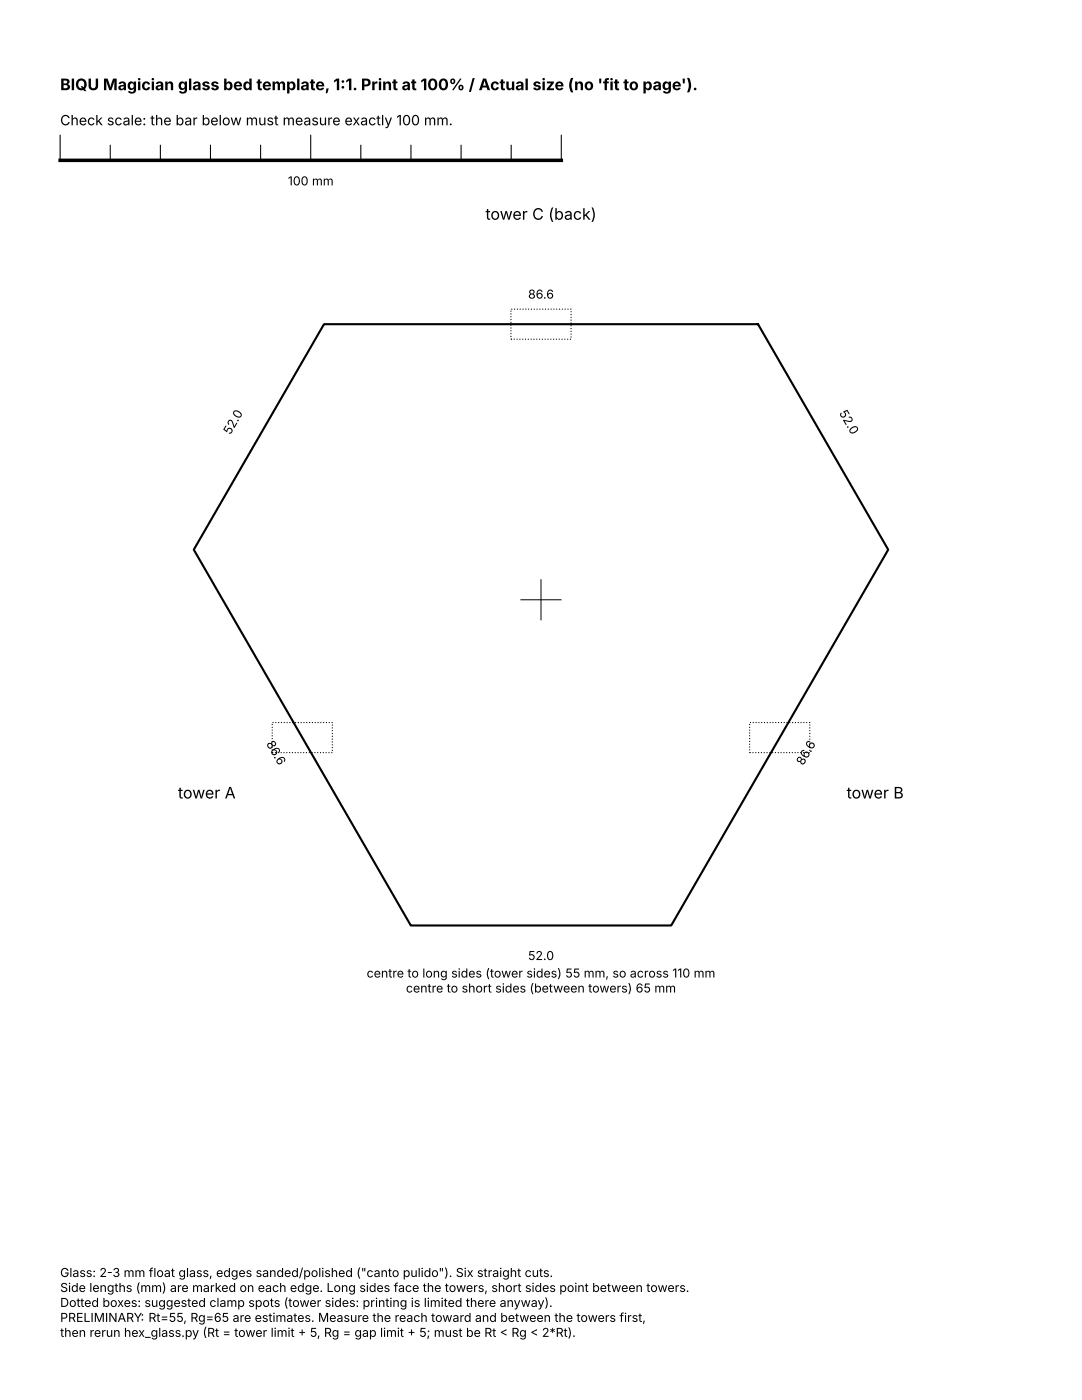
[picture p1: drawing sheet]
<svg xmlns="http://www.w3.org/2000/svg" width="216mm" height="279mm" viewBox="0 0 216 279" stroke-linecap="round" stroke-linejoin="round" font-family="sans-serif">
<defs><g id="words">
<g font-size="3.2">
<text x="12" y="18">BIQU Magician glass bed template, 1:1. Print at 100% / Actual size (no 'fit to page').</text>
<text x="96.9" y="43.9">tower C (back)</text>
<text x="35.5" y="159.4">tower A</text>
<text x="168.9" y="159.4">tower B</text>
</g>
<text font-size="2.8" x="12" y="25">Check scale: the bar below must measure exactly 100 mm.</text>
<g font-size="2.5">
<text x="57.4" y="37">100 mm</text>
<text x="105.4" y="59.6">86.6</text>
<text x="167.4" y="82.4" transform="rotate(60 167.4 82.4)">52.0</text>
<text x="45.9" y="86.9" transform="rotate(-60 45.9 86.9)">52.0</text>
<text x="53.1" y="148.4" transform="rotate(60 53.1 148.4)">86.6</text>
<text x="160.3" y="152.9" transform="rotate(-60 160.3 152.9)">86.6</text>
<text x="105.3" y="191.6">52.0</text>
<text x="73.2" y="195.1">centre to long sides (tower sides) 55 mm, so across 110 mm</text>
<text x="81" y="198.1">centre to short sides (between towers) 65 mm</text>
<text x="12" y="254.9">Glass: 2-3 mm float glass, edges sanded/polished (&quot;canto pulido&quot;). Six straight cuts.</text>
<text x="12" y="257.8">Side lengths (mm) are marked on each edge. Long sides face the towers, short sides point between towers.</text>
<text x="12" y="260.8">Dotted boxes: suggested clamp spots (tower sides: printing is limited there anyway).</text>
<text x="12" y="263.8">PRELIMINARY: Rt=55, Rg=65 are estimates. Measure the reach toward and between the towers first,</text>
<text x="12" y="266.8">then rerun hex_glass.py (Rt = tower limit + 5, Rg = gap limit + 5; must be Rt &lt; Rg &lt; 2*Rt).</text>
</g>
</g></defs>
<path d="M102 61.7h11.9v6h-11.9zM54.3 144.2h12v6h-12zM149.6 144.2h12v6h-12z" fill="none" stroke="#000" stroke-width=".21" stroke-dasharray=".2 .3" stroke-linecap="butt"/>
<path d="M64.6 64.7h86.7l25.9 45-43.3 75h-51.9l-43.3-75z" fill="none" stroke="#000" stroke-width=".42"/>
<path d="M103.9 119.7h8.1M107.9 115.7v8" fill="none" stroke="#000" stroke-width=".2"/>
<path d="M12 32h100" fill="none" stroke="#000" stroke-width=".71"/>
<path d="M12 27v5M22 29v3M32 29v3M42 29v3M52 29v3M62 27v5M72 29v3M82 29v3M92 29v3M102 29v3M112 27v5" fill="none" stroke="#000" stroke-width=".21"/>
<use href="#words"/>
</svg>
